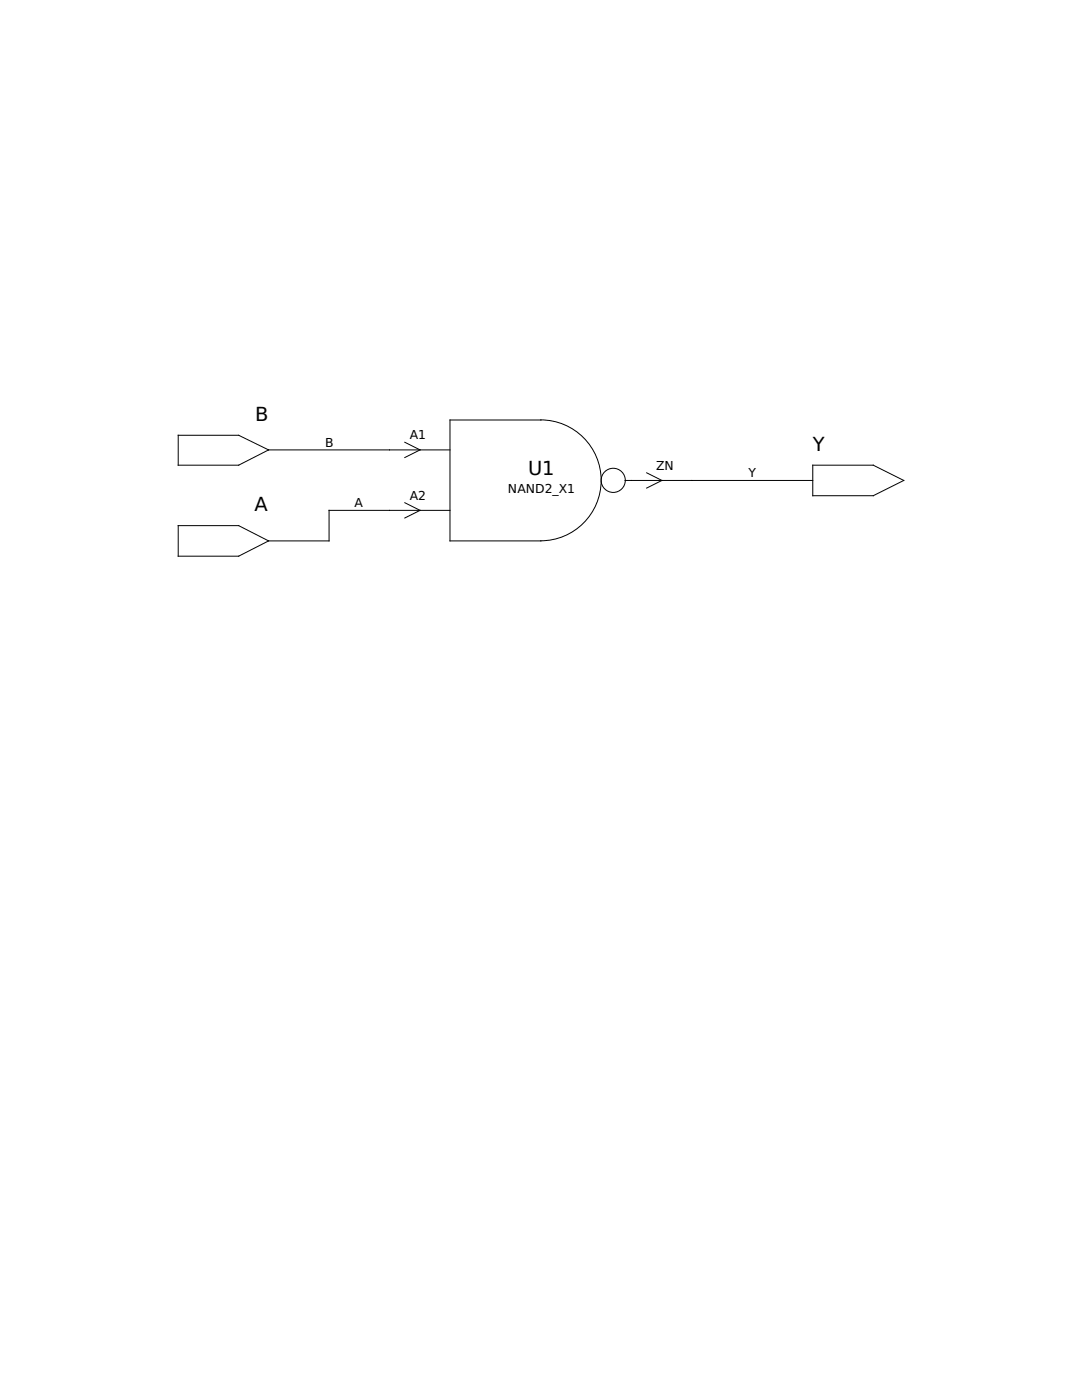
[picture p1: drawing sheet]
<svg xmlns="http://www.w3.org/2000/svg" width="216mm" height="279mm" viewBox="0 0 216 279" stroke-linecap="round" stroke-linejoin="round" font-family="sans-serif">
<defs><g id="words">
<g font-size="3.9">
<text x="50.9" y="83.9">B</text>
<text x="162.2" y="89.9">Y</text>
<text x="105.4" y="94.9">U1</text>
<text x="50.8" y="102">A</text>
</g>
<g font-size="2.5">
<text x="64.9" y="89.2">B</text>
<text x="81.8" y="87.6">A1</text>
<text x="130.9" y="93.7">ZN</text>
<text x="149.4" y="95.2">Y</text>
<text x="70.7" y="101.2">A</text>
<text x="81.8" y="99.7">A2</text>
<text x="101.3" y="98.3">NAND2_X1</text>
</g>
</g></defs>
<g fill="none" stroke="#000" stroke-width=".2">
<path d="M35.6 86.9h12l6 2.9-6 3h-12zM53.6 89.8h36.2M80.8 88.3l3 1.5-3 1.5M107.9 83.8a12.1 12.1 0 0 1 12.1 12.1 12.1 12.1 0 0 1-12.1 12M108 83.8h-18.2v24.2h18.2M124.7 95.9h37.5M129 94.4l3.1 1.5-3.1 1.5M162.2 92.8h12l6.1 3.1-6.1 3h-12zM35.6 104.9h12l6 3.1-6 3h-12zM80.8 100.3l3 1.6-3 1.5M89.8 101.9h-24.1v6.1h-12.1"/>
<circle cx="122.4" cy="95.9" r="2.41"/>
</g>
<use href="#words"/>
</svg>
